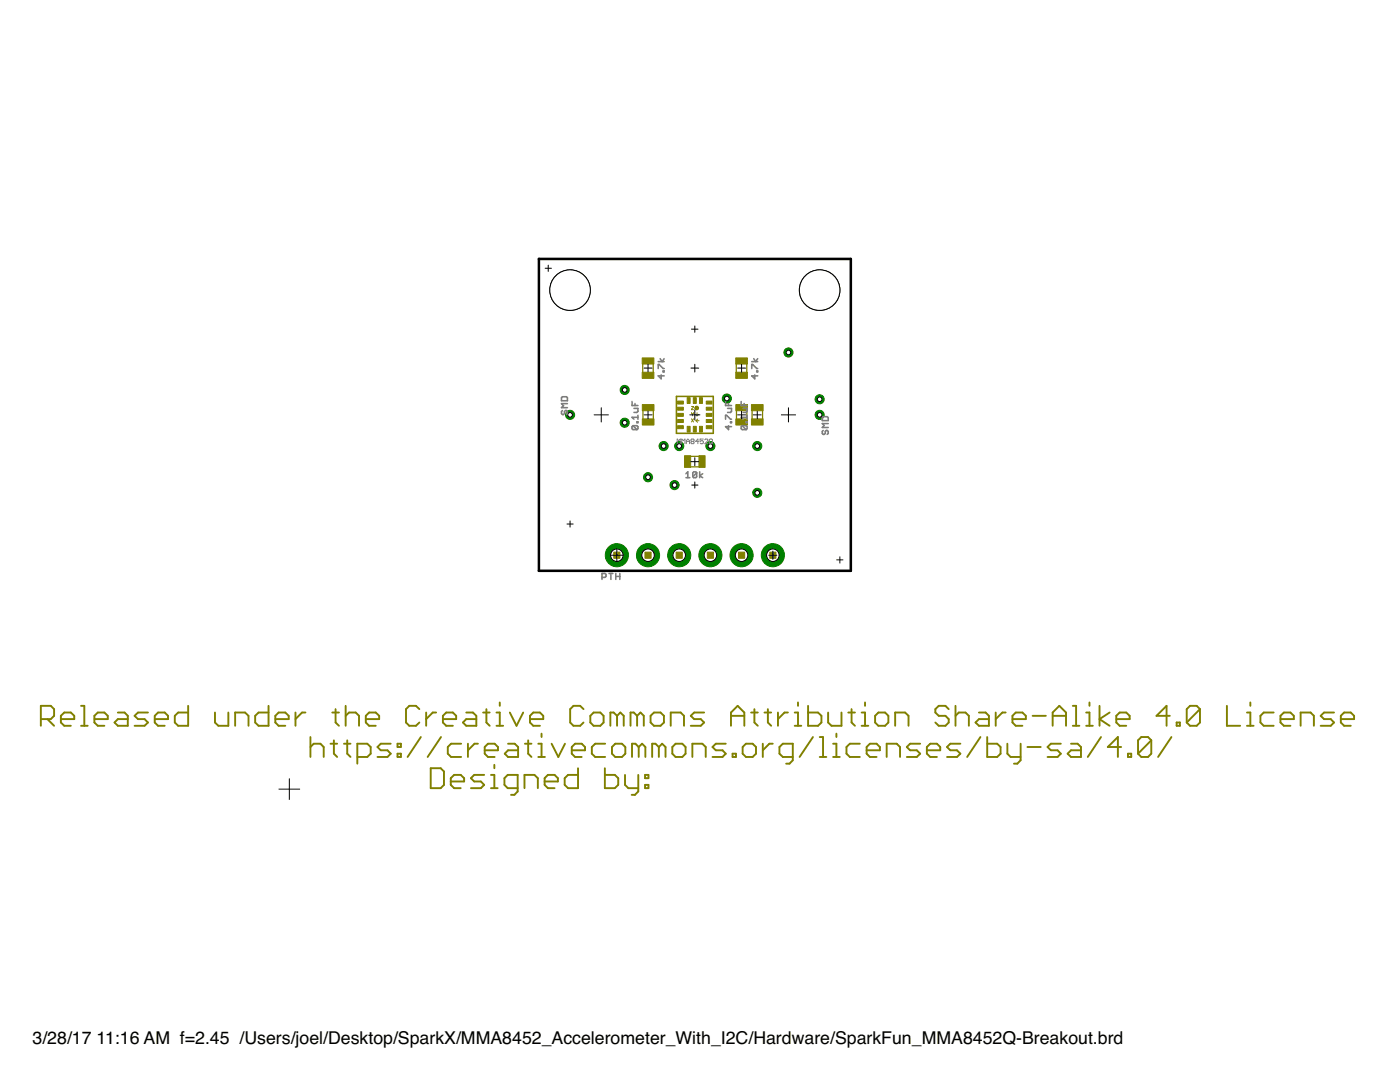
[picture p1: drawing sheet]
<svg xmlns="http://www.w3.org/2000/svg" width="279mm" height="216mm" viewBox="0 0 279 216" stroke-linecap="round" stroke-linejoin="round" font-family="sans-serif">
<defs><g id="words">
<g font-size="3.5">
<text x="6.5" y="208.4">3/28/17</text>
<text x="19.3" y="208.4">11:16 AM f=2.45 /Users/joel/Desktop/SparkX/MMA8452_Accelerometer_With_I2C/Hardware/SparkFun_MMA8452Q-Breakout.brd</text>
</g>
</g></defs>
<path d="M138 65.7h1.3M138.7 65v1.3M138 96.8h1.3M138.7 96.2v1.2M113.2 104.6h1.2M113.8 103.9v1.3" fill="none" stroke="#000" stroke-width=".2"/>
<circle cx="123.1" cy="110.8" r="2.31" fill="#008000" stroke="#008000" stroke-width=".2"/>
<circle cx="123.1" cy="110.8" r="1.25" fill="#fff" stroke="#000" stroke-width=".2"/>
<circle cx="129.3" cy="110.8" r="2.31" fill="#008000" stroke="#008000" stroke-width=".2"/>
<circle cx="129.3" cy="110.8" r="1.25" fill="#fff" stroke="#000" stroke-width=".2"/>
<circle cx="135.6" cy="110.8" r="2.31" fill="#008000" stroke="#008000" stroke-width=".2"/>
<circle cx="135.6" cy="110.8" r="1.25" fill="#fff" stroke="#000" stroke-width=".2"/>
<circle cx="141.8" cy="110.8" r="2.31" fill="#008000" stroke="#008000" stroke-width=".2"/>
<circle cx="141.8" cy="110.8" r="1.25" fill="#fff" stroke="#000" stroke-width=".2"/>
<circle cx="154.2" cy="110.8" r="2.31" fill="#008000" stroke="#008000" stroke-width=".2"/>
<circle cx="154.2" cy="110.8" r="1.25" fill="#fff" stroke="#000" stroke-width=".2"/>
<circle cx="148" cy="110.8" r="2.31" fill="#008000" stroke="#008000" stroke-width=".2"/>
<circle cx="148" cy="110.8" r="1.25" fill="#fff" stroke="#000" stroke-width=".2"/>
<circle cx="141.8" cy="89" r=".91" fill="#008000" stroke="#008000" stroke-width=".2"/>
<circle cx="141.8" cy="89" r=".47" fill="#fff" stroke="#000" stroke-width=".2"/>
<circle cx="145.1" cy="79.5" r=".91" fill="#008000" stroke="#008000" stroke-width=".2"/>
<circle cx="145.1" cy="79.5" r=".47" fill="#fff" stroke="#000" stroke-width=".2"/>
<circle cx="124.7" cy="84.3" r=".91" fill="#008000" stroke="#008000" stroke-width=".2"/>
<circle cx="124.7" cy="84.3" r=".47" fill="#fff" stroke="#000" stroke-width=".2"/>
<circle cx="124.7" cy="77.8" r=".91" fill="#008000" stroke="#008000" stroke-width=".2"/>
<circle cx="124.7" cy="77.8" r=".47" fill="#fff" stroke="#000" stroke-width=".2"/>
<circle cx="151.1" cy="89" r=".91" fill="#008000" stroke="#008000" stroke-width=".2"/>
<circle cx="151.1" cy="89" r=".47" fill="#fff" stroke="#000" stroke-width=".2"/>
<circle cx="132.4" cy="89" r=".91" fill="#008000" stroke="#008000" stroke-width=".2"/>
<circle cx="132.4" cy="89" r=".47" fill="#fff" stroke="#000" stroke-width=".2"/>
<circle cx="151.1" cy="98.3" r=".91" fill="#008000" stroke="#008000" stroke-width=".2"/>
<circle cx="151.1" cy="98.3" r=".47" fill="#fff" stroke="#000" stroke-width=".2"/>
<circle cx="157.4" cy="70.3" r=".91" fill="#008000" stroke="#008000" stroke-width=".2"/>
<circle cx="157.4" cy="70.3" r=".47" fill="#fff" stroke="#000" stroke-width=".2"/>
<circle cx="129.3" cy="95.2" r=".91" fill="#008000" stroke="#008000" stroke-width=".2"/>
<circle cx="129.3" cy="95.2" r=".47" fill="#fff" stroke="#000" stroke-width=".2"/>
<circle cx="163.6" cy="79.7" r=".91" fill="#008000" stroke="#008000" stroke-width=".2"/>
<circle cx="163.6" cy="79.7" r=".47" fill="#fff" stroke="#000" stroke-width=".2"/>
<circle cx="163.6" cy="82.8" r=".91" fill="#008000" stroke="#008000" stroke-width=".2"/>
<circle cx="163.6" cy="82.8" r=".47" fill="#fff" stroke="#000" stroke-width=".2"/>
<circle cx="113.8" cy="82.8" r=".91" fill="#008000" stroke="#008000" stroke-width=".2"/>
<circle cx="113.8" cy="82.8" r=".47" fill="#fff" stroke="#000" stroke-width=".2"/>
<circle cx="135.6" cy="89" r=".91" fill="#008000" stroke="#008000" stroke-width=".2"/>
<circle cx="135.6" cy="89" r=".47" fill="#fff" stroke="#000" stroke-width=".2"/>
<circle cx="134.6" cy="96.8" r=".91" fill="#008000" stroke="#008000" stroke-width=".2"/>
<circle cx="134.6" cy="96.8" r=".47" fill="#fff" stroke="#000" stroke-width=".2"/>
<g fill="none" stroke="#808080" stroke-width=".2">
<path d="M116.3 55.4l-5 5M166.1 55.4l-5 5M135.1 88.5v-.9l.3 .3 .4-.3v.9M136.1 88.5v-.9l.3 .3 .3-.3v.9M137 88.5v-.6l.3-.3 .3 .3v.6M137 88.1h.6M138 88.1h.4M138 88.1l-.1-.2 .1-.3 .5 .2-.1 .3M138 88.1l-.1 .1 .1 .3 .5-.1-.1-.3M139.4 88.1h-.6l.5-.5v.9M140.4 87.6h-.7v.5l.3-.2 .4 .2v.3l-.2 .1-.5-.1M140.7 87.8l.1-.2 .5 .2v.1l-.6 .6h.6"/>
<path d="M141.7 87.6l.5 .2v.6l-.2 .1-.4-.1v-.6zM141.9 88.2l.3 .3"/>
<circle cx="113.8" cy="57.9" r="2.43"/>
<circle cx="163.6" cy="57.9" r="2.43"/>
</g>
<path d="M108.7 79.1v7.4M115.1 75.4h4v1.9M116.6 65.4h6.5v6.5M116.6 65.4l.9 .9M117.5 64.4l-.9 1M122.2 71l.9 .9M124 71l-.9 .9M162.2 75.4h-4v1.9M168.6 79.1v7.4M119.1 88.3v1.8h-4M158.2 88.3v1.8h4" fill="none" stroke="#fff" stroke-width=".63"/>
<g fill="#fff" stroke="#fff" stroke-width=".2">
<path d="M119.2 67.1a1.5 1.5 0 0 1 2.4 .3 1.5 1.5 0 0 1-.9 2.2 1.5 1.5 0 0 1-1.9-1.4h.5a1.07 1.07 0 0 1 1.5-.9 1.07 1.07 0 0 1 .2 1.8 1.07 1.07 0 0 1-1.7-.7v-.2h-.5z" fill-rule="evenodd"/>
<circle cx="120.3" cy="68.2" r=".63"/>
<circle cx="120.7" cy="76.7" r=".84"/>
<circle cx="134" cy="79" r=".44"/>
<circle cx="156.6" cy="88.9" r=".84"/>
</g>
<g fill="none" stroke="#fff" stroke-width=".38">
<path d="M125.4 59.8h1.4M129.1 59.4h-1l-.4 .4v.7l.4 .3h1M131.1 57.1v-2.1l.7 .7 .8-.7v2.1M131.4 59.4h-1.1l-.3 .4v.7l.3 .3h1.1M133.4 57.1v-2.1l.7 .7 .8-.7v2.1M134.6 58.7h.3v2.1M135.7 57.1v-1.4l.7-.7 .7 .7v1.4M135.7 56h1.4M138.4 56h.7M138.4 56l-.4-.3v-.4l.4-.3h.7l.3 .3v.4l-.3 .3M138.4 56l-.4 .4v.3l.4 .4h.7l.3-.4v-.3l-.3-.4M138.4 59.4v1.4"/>
<path d="M139.5 59.4h-.4l-.7 .7M140.3 59.8l.4-.4h.7l.3 .4v.7l-.3 .3h-.7l-.4-.3zM141.7 56h-1.4l1.1-1v2.1M143.3 59.8l-.3-.4h-.4v1.4M143.3 59.8l.4-.4 .3 .4v1M143.3 59.8v1M144 55h-1.4v1l.7-.3h.4l.3 .3v.7l-.3 .4h-.7l-.4-.4M144.9 55.3l.3-.3h.8l.3 .3v.4l-1.4 1.4h1.4M147.2 59.4h.7M147.6 59.1v1.4l.3 .3M151 59.4v1.4M152.1 59.4h-.4l-.7 .7"/>
<path d="M114.1 64.3l1.4 2.1M115.5 64.3l-1.4 2.1M117.2 69.6h1.4v.3l-1.4 1.5v.3h1.4M122.5 73v.4l.7 .7M123.2 74.1v1M123.9 73v.4l-.7 .7M125.4 60.8v-1.4l.7-.7 .7 .7v1.4M132.3 60.1h1.4v-.3l-.4-.4h-.6l-.4 .4v.7l.4 .3h.6M134.6 60.8h.7M135.2 71.1l.4-.1 6.6 .1 .2 .5v3.7l-.1 .4-.5 .2h-6.2l-.4-.1-.3-.5v-3.7zM136.1 60.1h1.4v-.3l-.3-.4h-.7l-.4 .4v.7l.4 .3h.7M144.9 60.1h1.4v-.3l-.3-.4h-.8l-.3 .4v.7l.3 .3h.8"/>
<path d="M148.7 60.1h1.4v-.3l-.3-.4h-.7l-.4 .4v.7l.4 .3h.7M122 103.8h2.2l-2.2 1.4h2.2M122 101.9l.4-.4h1.4l.4 .4v1h-2.2zM122.4 106.1l-.4 .3v.7l.4 .4h1.4l.4-.4v-.7l-.4-.3h-.7v.7M128.3 100.4h1.4l.7 .6-.7 .8h-1.4M129.3 106.4l-.3-.3h-.4l-.3 .3v.7l.3 .4M129.3 103l-.3-.4h-.4l-.3 .4v.7l.3 .4M129.3 106.4l.4-.3h.3l.4 .3v.7l-.4 .4M129.3 103v.3M129.3 106.4v.4M129.3 103l.4-.4h.3l.4 .4v.7l-.4 .4M130 104.8h.4v.4h-.4z"/>
<path d="M134.9 106.1l-.4 .3v.7l.4 .4h.3l.4-.4v-.7l.3-.3h.4l.3 .3v.7l-.3 .4M134.9 103.8h1.4l.3 .3v1.1h-2.1v-1.1zM135.6 101.5v1.4M136.6 101.5h-1.4l-.7 .7 .7 .7h1.4M141.1 106.1l-.4 .3v.7l.4 .4h.3l.4-.4v-.7l.3-.3h.4l.3 .3v.7l-.3 .4M141.1 103.8l-.4 .3v.7l.4 .4h1.4l.3-.4v-.7l-.3-.3M142.8 101.5v1.4h-2.1M146.9 107.1h2.2M146.9 106.8v.7M149.1 104.5v1.5l-1.4-1.5h-.4l-.4 .4v.7l.4 .4M149.1 106.8v.7M153.2 107.1h2.1"/>
<path d="M153.2 106.8v.7M155.3 104.5v1.5M155.3 106.8v.7M155.3 105.3h-2.1l.7 .7"/>
</g>
<g fill="none" stroke="#fff" stroke-width=".2">
<path d="M127.5 62.6h22.4v6.1l-22.4 .1zM127.5 68.2h22.4M127.5 65.9h.5M127.5 64.2h.5M127.5 68.7h22.4M127.5 68.6h22.4M127.5 68.5h22.4M127.5 68.4h22.4M127.5 68.3h22.4M127.5 68.1h.5M127.5 68h.5M127.5 67.9h.5"/>
<path d="M127.5 67.8h.5M127.5 67.7h.5M127.5 67.6h.5M127.5 67.5h.5M127.5 67.4h.5M127.5 67.3h.5M127.5 67.2h.5M127.5 67.1h.5M127.5 67h.5M127.5 66.9h.5M127.5 66.8h.5M127.5 66.7h.5"/>
<path d="M127.5 66.6h.5M127.5 66.5h.5M127.5 66.4h.5M127.5 66.3h.5M127.5 66.2h.5M127.5 66.1h.5M127.5 66h.5M127.5 65.8h.5M127.5 65.7h.5M127.5 65.6h.5M127.5 65.5h.5M127.5 65.4h.5"/>
<path d="M127.5 65.3h.5M127.5 65.2h.5M127.5 65.1h.5M127.5 65h.5M127.5 64.9h.5M127.5 64.8h.5M127.5 64.7h.5M127.5 64.6h.5M127.5 64.5h.5M127.5 64.4h.5M127.5 64.3h.5M127.5 64.1h.5"/>
<path d="M127.5 64h.5M127.5 63.9h.5M127.5 63.8h.5M127.5 63.7h.5M127.5 63.6h.5M127.5 63.5h.5M127.5 63.4h.5M127.5 63.3h.5M127.5 63.2h.5M127.5 63.1h22.4M127.5 63h22.4M127.5 62.9h22.4"/>
<path d="M127.5 62.8h22.4M127.5 62.7h22.4M127.5 62.6h22.4M128 63.1v5.1M129 66.7a1.73 1.73 0 0 0 2 .3M129 66.7h2.3M129.1 66.8h2.1M129.1 66.6h.9M129.1 65.2h.8M129.1 65.2h.7M129.1 65.1h.7M129.1 65l.7 .1"/>
<path d="M129.1 64.9h.7M129.1 64.9v.2M129.1 65v.3M129.1 66.6h.8M129.1 65.3h1.1M129.1 65.2l1 .1M129.1 64.8v.1M129.1 65.3l.1 .1M129.1 65.3l1.3 .1M129.2 66.9h1.9M129.2 66.5h.6M129.2 65.4h1.4"/>
<path d="M129.2 64.7l-.1 .1M129.2 65.4v.2M129.2 65.4l1.5 .1M129.2 66.5h.4M129.2 65.5h1.6M129.2 67h1.9M129.2 66.4h.4M129.2 65.6h1.7M129.2 65.6l1.4 .5 .1 .3M129.3 64.5h2M129.3 64.5l-.1 .2M129.3 66.4h.2"/>
<path d="M129.3 65.6h1.7M129.3 64.5h1.9M129.3 67h1.7M129.3 66.3h.1M129.3 65.6l1.8 .1M129.3 64.4h1.8M129.4 66.3h.1M129.4 66.3l.2 .1M129.4 66.3l-.4 .4M129.4 64.4h1.6M129.4 67h1.6M129.4 65.7h1.7"/>
<path d="M129.5 64.3h1.5M129.5 65.7h1.7M129.5 64.3h1.4M129.5 67.1h1.4M129.5 64.3l.6-.2 .9 .2M129.5 64.3l-.2 .2M129.6 65.8h1.6M129.6 66.4l.4 .2M129.7 64.2h1M129.7 67.1h1.1M129.7 65.8l1.6 .1M129.8 64.9l-.7 .1"/>
<path d="M129.8 65v.1M129.8 64.2h.8M129.8 64.9h-.7M129.8 64.9h.1M129.8 64.9l.3-.2 .7 .2M129.8 65.1l.1 .1M129.8 67.2h.8M129.8 65.9h1.5M129.9 64.8h-.8M129.9 65.2l.9 .3M129.9 64.7l-.8 .1M130 65.9h1.3"/>
<path d="M130 66.6h.5M130.1 64.1h.1M130.2 66h1.1M130.3 66l1 .1M130.4 64.7h.7M130.5 66.6h.8M130.5 66.1h.8M130.5 64.8h.6M130.6 66.6h.7M130.6 66.6h-.1M130.6 66.1h.7M130.6 66.2h.7"/>
<path d="M130.6 64.9h.4M130.7 66.4h.6M130.7 66.3h.7M130.7 66.3h.6M130.7 64.9h.3M130.7 66.4h.1M130.7 66.4l-.1 .2M130.8 64.9h.2M130.8 64.9l.1 .1M130.8 65.5l.3 .2M130.9 65h.1M131 64.9l-.1 .1"/>
<path d="M131 64.3l.3 .2M131.1 65.7l.1 .1M131.1 64.7h-2M131.2 64.6l-2 .1M131.2 66.8l-.2 .2M131.2 64.6h-2M131.2 65.8l.1 .1M131.3 64.5l-2.1 .1M131.3 64.5l-.3 .4M131.3 66.7h-2.3M131.3 66.7l-.1 .1M131.3 66.6l-2.3 .1"/>
<path d="M131.3 65.9v.2M131.3 66.5h-.7M131.3 66.5v.2M131.3 66.1l.1 .2M131.4 66.3l-.1 .2M131.4 66.3h.1M131.9 67.1h.7M131.9 67h.7M131.9 66.9h.7M131.9 66.8h.7M131.9 66.7h.7M131.9 66.6h.7"/>
<path d="M131.9 66.5h.7M131.9 66.4h.7M131.9 66.3h.7M131.9 65.9h2.2M131.9 65.7h2.3M131.9 65.6l2.3 .1M131.9 65.6h.7M131.9 65.5h.7M131.9 65.4h.7M131.9 65.3h.7M131.9 65.2h.7M131.9 65.1h.7"/>
<path d="M131.9 65h.7M131.9 64.9h.7M131.9 64.8h.7M131.9 64.8h2.3M131.9 64.7h2.3M131.9 64.6l2.3 .1M131.9 64.6h2.2M131.9 64.5l2.2 .1M131.9 64.5h2.1M131.9 64.4h2.1M131.9 64.3l2 .1M131.9 64.3h1.9"/>
<path d="M131.9 64.2l1.8 .1M131.9 64.2h1.6M132.6 64.8v.9M133.1 64.8l.4 .1 .1 .3M133.2 64.8h1M133.4 66.3h-1.5M133.4 64.9h.9M133.5 64.9h.8M133.6 65.5h.7M133.6 65.4h.7M133.6 65h.7M133.6 65.3h.7"/>
<path d="M133.6 65.1h.7M133.6 65l.7 .1M133.6 66.2h-1.7M133.6 65.2h.7M133.6 65.2h.1M133.6 65.2a.44 .44 0 0 1-.5 .5M133.7 66.1l-1.8 .1M133.8 66.1h-1.9M133.8 64.3l-.4-.1h-1.5v3l.7-.1v-.8M133.8 64.3l.2 .2M133.9 66l-2 .1M133.9 66l-.8 .3"/>
<path d="M134 66h-2.1M134 64.5l.1 .1M134 65.9l-2.1 .1M134.1 65.8l-2.2 .1M134.1 65.8l-.2 .2M134.1 64.6l.2 .3M134.2 65.8h-2.3M134.2 65.7h-2.3M134.2 65.7l-.1 .1M134.2 65.6h-.8M134.3 65.6h-.8M134.3 64.9v.1"/>
<path d="M134.3 65.5h-.8M134.3 65.5l-.1 .2M134.3 65v.2M134.3 65.2h-.7M134.3 65.2v.3M134.6 67h.7M134.7 66.9h.6M134.7 66.8h.7M134.7 66.7h.7M134.8 66.6h.6M134.8 66.6h.7M134.8 66.5h.7"/>
<path d="M134.9 66.4h.6M135.1 65.9h.6M135.1 65.7h.7M135.2 65.6h.6M135.2 65.6h.7M135.2 67.1l-.7 .1M135.3 67.1h-.7M135.3 65.5h.6M135.3 67l-.7 .1M135.3 65.4h.6M135.3 65.3h.7M135.3 66.9h-.7"/>
<path d="M135.4 66.8h-.7M135.4 65.2h.6M135.4 65.1h.7M135.4 66.6l-.7 .1M135.5 66.5h-.7M135.5 64.9h1.3M135.5 64.9h1.2M135.5 64.8h1.2M135.6 66.4h-.7M135.6 64.8h1.1M135.6 66.3h-.7M135.6 64.7h1.1"/>
<path d="M135.6 66.2h-.7M135.6 64.6h1M135.6 66.1l-.6 .1M135.7 66.1h-.7M135.7 66l-.7 .1M135.7 64.5h.9M135.7 66h-.7M135.7 64.4h.9M135.7 65.9l-.7 .1M135.7 65.9h-.6M135.7 64.3h.8M135.8 64.3h.7"/>
<path d="M135.8 65.8h-.7M135.8 64.2h.7M135.8 64.2h.6l1.3 3h-.7l-.9-2.3-.9 2.3h-.7zM135.8 65.7l-.7 .1M135.8 65.6l-.6 .1M135.9 65.5h-.7M136 65.4h-.7M136.1 65.1h-.7M136.2 65.1h.7M136.2 65h.6M136.2 65.2h.7M136.2 65.2l.7 .1"/>
<path d="M136.3 65.3l.7 .1M136.3 65.3h.6M136.3 65.4h.7M136.3 65.5h.7M136.4 65.6h.7M136.4 65.7h.7M136.5 65.8h.7M136.5 65.9h.7M136.5 65.9l.7 .1M136.5 66h.7M136.6 66l.7 .1M136.6 66.1h.7"/>
<path d="M136.6 66.2h.7M136.7 66.3h.7M136.7 66.3l.7 .1M136.7 66.4h.7M136.7 66.5h.7M136.8 66.5h.7M136.8 64.9l-1.3 .1M136.8 66.6l.7 .1M136.8 66.6h.7M136.8 65h-1.4M136.8 66.7l.8 .1M136.8 66.7h.7"/>
<path d="M136.9 66.8h.7M136.9 66.9h.7M136.9 67h.7M137 67l.7 .1M137 67.1h.7M138.2 67.1h.7M138.2 67h.7M138.2 66.9h.7M138.2 66.8h.7M138.2 66.7h.7M138.2 66.6h.7M138.2 66.5h.7"/>
<path d="M138.2 66.4h.7M138.2 66.3h.7M138.2 66.2h1.9M138.2 66.1l1.9 .1M138.2 66.1h1.9M138.2 65.7h2.3M138.2 65.6h2.4M138.2 65.6h.7M138.2 65.5h.7M138.2 65.4h.7M138.2 65.3h.7M138.2 65.2h.7"/>
<path d="M138.2 65.1h.7M138.2 65h.7M138.2 64.9h.7M138.2 64.8h.7M138.2 64.8h2.4M138.2 64.7h2.4M138.2 64.6l2.4 .1M138.2 64.6h2.3M138.2 64.5l2.3 .1M138.2 64.5h2.3M138.2 64.5h2.2M138.2 64.4h2.2"/>
<path d="M138.2 64.3h2.1M138.2 64.2l1.9 .1M138.2 64.2h1.8M138.9 64.8v.8M139.4 66.3h.8M139.4 66.3l.8 .1M139.5 66.4h.8M139.5 64.8l.4 .1M139.6 66.5h.7M139.6 64.2l.6 .1M139.6 66.5l.8 .1M139.6 66.6h.8"/>
<path d="M139.6 66.6l.8 .1M139.6 64.8h1.1M139.7 66.7h.8M139.7 66.7l.8 .1M139.7 64.2h-1.5v3h.7v-1M139.8 66.8h.7M139.8 66.8l.8 .1M139.8 66.9h.8M139.8 64.9h.9M139.8 67h.9M139.9 67h.8M139.9 67l.8 .1"/>
<path d="M139.9 64.9h.8M139.9 65.4h.8M139.9 64.9l.1 .1M140 67.1h.8M140 67.1l.8 .1M140 65h.7M140 65.3h.7M140 65.1h.7M140 65v.2M140 65.4l-.5 .2M140 65.2h.7M140 65.2h.1"/>
<path d="M140 65.2v.2M140 66.1l.8 1.1h-.8l-.6-1M140.2 66l-2 .1M140.2 64.3l.2 .1M140.3 66h-2.1M140.4 65.9l-2.2 .1M140.4 65.9h-2.2M140.4 64.4l.1 .2M140.4 65.8l-2.2 .1M140.5 65.8h-2.3M140.5 64.6l.2 .3M140.5 65.7h-2.3"/>
<path d="M140.6 65.6h-1M140.6 65.6h-.8M140.7 65.5h-.8M140.7 65.5l-.7 .6M140.7 65.4h-.7M140.7 64.9v.3M140.7 64.9v.1M140.7 65.2l-.7 .1M140.7 65.2h-.7M140.7 65.2v.3M141.3 66h1.9M141.3 67.1h.6"/>
<path d="M141.3 67h.6M141.3 66.9h.6M141.3 66.8h.6M141.3 66.7h.6M141.3 66.6h.6M141.3 66.5h.6M141.3 66.4h.6M141.3 66.3h.6M141.3 65.8l1.8 .1M141.3 65.8h1.7M141.3 65.7h1.7M141.3 65.6l1.6 .1"/>
<path d="M141.3 65.6h1.6M141.3 65.5h1.5M141.3 65.4l1.5 .1M141.3 65.4h.6M141.3 65.3h.6M141.3 65.2h.6M141.3 65.1h.6M141.3 65h.6M141.3 64.9h.6M141.3 64.8h.6M141.3 64.7h.6M141.3 64.6h.6"/>
<path d="M141.3 64.5h.6M141.3 64.4h.6M141.3 64.3h.6M141.3 64.2h.6M142 66.3h-.7M142 66.2h-.7M142.1 66.1l-.8 .1M142.1 66.1h-.8M142.2 66l-.9 .1M142.2 66h-.9M142.2 65.2h.8M142.4 66h.8"/>
<path d="M142.4 66l.8 .1M142.5 66.1h.8M142.5 66.1l.8 .1M142.5 66.2h.8M142.6 66.3h.8M142.6 66.3l.8 .1M142.7 66.4h.8M142.7 66.5h.9M142.8 66.5l.8 .1M142.8 65.4h-.8M142.8 66.6h.8M142.8 66.6l.9 .1"/>
<path d="M142.9 65.3l-.9 .1M142.9 66.7h.8M142.9 65.3h-.8M142.9 66.7l.8 .1M143 66.8h.8M143 65.2l-.9 .1M143 66.8l.8 .1M143 65.2h-.8M143 66.9h.8M143.1 67h.8M143.1 65.9h-1.8M143.1 65.1h-.8"/>
<path d="M143.1 67l.9 .1M143.1 65l-.8 .1M143.1 64.2h.9M143.2 67.1h.8M143.2 65h-.8M143.2 67.1l.8 .1M143.2 64.9l.8-.7h-.8l-1.3 1.3v-1.3h-.6v3h.6v-.9M143.2 64.9l-.5 .5 1.3 1.8h-.8l-.9-1.3-.4 .4M143.2 64.9l-.8 .1M143.3 64.9h-.8M143.4 64.8h-.8M143.4 64.7l-.8 .1"/>
<path d="M143.5 64.7h-.9M143.5 64.6l-.8 .1M143.6 64.6h-.9M143.6 64.5l-.8 .1M143.7 64.5h-.8M143.8 64.4h-.9M143.8 64.3l-.8 .1M143.8 64.3h-.8M143.9 64.2l-.8 .1M144.7 68.2v.6M144.9 63.1v5.1M144.9 68.1h5"/>
<path d="M144.9 68h5M144.9 67.9h5M144.9 67.8h5M144.9 67.7h5M144.9 67.6h5M144.9 67.5h5M144.9 67.4h5M144.9 67.3h5M144.9 67.2h5M144.9 67.1h1.1M144.9 67h1.1M144.9 66.8h1.3"/>
<path d="M144.9 66.6h1.4M144.9 66.4h1.5M144.9 66.3h1.7M144.9 65.8h1.9M144.9 65.6h2.1M144.9 65.6h2M144.9 65.5h2M144.9 65.4h2M144.9 65.4h1.9M144.9 65.3l1.9 .1M144.9 65.3h1.9M144.9 65.2l1.8 .1"/>
<path d="M144.9 65.2h1.8M144.9 65.1h1.7M144.9 65h1.7M144.9 64.9l1.6 .1M144.9 64.9h1.6M144.9 64.8h1.5M144.9 64.7l1.5 .1M144.9 64.7h1.5M144.9 64.6l1.4 .1M144.9 64.6h1.4M144.9 64.5l1.4 .1M144.9 64.5h1.3"/>
<path d="M144.9 64.4h1.3M144.9 64.3l1.2 .1M144.9 64.3h1.2M144.9 64.2l1.1 .1M144.9 64.2h1.1M144.9 64.1h5M144.9 64h5M144.9 63.9h5M144.9 63.8h5M144.9 63.7h5M144.9 63.6h5M144.9 63.5h5"/>
<path d="M144.9 63.4h5M144.9 63.3h5M144.9 63.2h5M146 64.2l1 1.4M146 67.1h-1.1M146 67l-1.1 .1M146.1 67h-1.2M146.1 66.9h-1.2M146.2 66.8l-1.3 .1M146.2 66.7l-1.3 .1M146.3 66.7h-1.4M146.3 66.6l-1.4 .1"/>
<path d="M146.4 66.5l-1.5 .1M146.4 66.5h-1.5M146.5 66.4h-1.6M146.5 66.3l-1.6 .1M146.5 66.3h-1.6M146.6 66.2h-1.7M146.6 66.1l-1.7 .1M146.7 66.1h-1.8M146.7 67.2h1.3M146.7 66l-1.8 .1M146.7 67.1h1.3M146.7 64.2l.7 1 .6-1"/>
<path d="M146.7 66h-1.8M146.8 64.2h1.2M146.8 65.9l-1.9 .1M146.8 67h1.1M146.8 65.9h-1.9M146.8 64.3h1.1M146.9 66.9h1M146.9 64.3h1M146.9 64.4h1M146.9 66.8h.9M146.9 65.8h-2M146.9 65.7l-2 .1"/>
<path d="M146.9 64.5h.9M147 65.7h-2.1M147 64.5h.8M147 65.6l-1.1 1.6M147 66.7h.7M147 64.6h.7M147.1 66.6h.6M147.1 66.5h.5M147.1 64.7h.6M147.1 64.7h.5M147.2 66.4l.4 .1M147.2 64.8h.4"/>
<path d="M147.2 66.4h.4M147.2 64.9h.4M147.2 66.4h.3M147.2 64.9h.3M147.3 66.3h.2M147.3 66.3h.1M147.3 65h.2M147.3 66.2h.1M147.3 65h.1M147.3 65.1h.1M147.4 66.1l.6 1.1M147.4 66.1l-.7 1.1"/>
<path d="M147.8 65.6l1 1.6M147.8 65.6h2.1M147.8 65.7h2.1M147.8 65.5h2.1M147.9 65.8h2M147.9 65.4h2M147.9 65.9h2M148 65.9h1.9M148 65.3h1.9M148 66h1.9M148.1 65.2h1.8M148.1 66.1h1.8"/>
<path d="M148.1 65.1h1.8M148.1 66.2h1.8M148.2 65h1.7M148.2 66.3h1.7M148.3 64.9h1.6M148.3 66.4h1.6M148.3 64.8h1.6M148.3 66.5h1.6M148.4 64.8h1.5M148.4 66.5h1.5M148.4 64.7h1.5M148.4 66.6h1.5"/>
<path d="M148.5 64.6h1.4M148.5 66.7h1.4M148.5 64.5h1.4M148.5 66.8h1.4M148.6 64.5h1.3M148.6 66.8h1.3M148.6 64.4h1.3M148.6 66.9h1.3M148.7 67h1.2M148.7 64.3h1.2M148.7 64.2h1.2M148.8 67.1h1.1"/>
<path d="M148.8 64.2l-1 1.4M149.9 63.1l-22.4 .1M149.9 64.2h-5"/>
</g>
<path d="M136.6 79.1h-1.6v.4M140.7 79.1h1.6v.4M135 86.1v.4h1.6M142.3 86.1v.4h-1.6" fill="none" stroke="#fff" stroke-width=".44"/>
<path d="M128.3 72.6v1.7M130.4 72.6v1.7M146.9 72.6v1.7M149 72.6v1.7M128.3 81.9v1.8M130.4 81.9v1.8M137.8 91.1h1.8M137.8 93.2h1.8M147 81.9v1.8M149.1 81.9v1.8M150.1 81.9v1.8M152.2 81.9v1.8" fill="none" stroke="#808000" stroke-width=".25"/>
<g fill="#808000" stroke="#808000" stroke-width=".2">
<path d="M146.8 74.3h2.4v1.2h-2.4z"/>
<path d="M146.8 71.4h2.4v1.2h-2.4z"/>
<path d="M128.2 74.3h2.3v1.2h-2.3z"/>
<path d="M128.2 71.4h2.3v1.2h-2.3z"/>
<path d="M141.2 110.2h1.2v1.2h-1.2z"/>
<path d="M134.9 110.2h1.3v1.2h-1.3z"/>
<path d="M128.7 110.2h1.2v1.2h-1.2z"/>
<path d="M122.5 110.2h1.2v1.2h-1.2z"/>
<path d="M147.4 110.2h1.2v1.2h-1.2z"/>
<path d="M153.6 110.2h1.3v1.2h-1.3z"/>
<path d="M150 80.7h2.3v1.3h-2.3z"/>
<path d="M150 83.6h2.3v1.2h-2.3z"/>
<path d="M146.9 80.7h2.3v1.3h-2.3z"/>
<path d="M146.9 83.6h2.3v1.2h-2.3z"/>
<path d="M128.2 80.7h2.3v1.3h-2.3z"/>
<path d="M128.2 83.6h2.3v1.2h-2.3z"/>
<path d="M138.4 85.1h.6v1.1h-.6z"/>
<path d="M139.6 85.1h.6v1.1h-.6z"/>
<path d="M137.1 85.1h.6v1.1h-.6z"/>
<path d="M138.4 79.4h.6v1.1h-.6z"/>
<path d="M139.6 79.4h.6v1.1h-.6z"/>
<path d="M137.1 79.4h.6v1.1h-.6z"/>
<path d="M135.2 82.5h1.2v.6h-1.2z"/>
<path d="M135.2 81.3h1.2v.6h-1.2z"/>
<path d="M135.2 80h1.2v.6h-1.2z"/>
<path d="M135.2 83.7h1.2v.6h-1.2z"/>
<path d="M135.2 84.9h1.2v.6h-1.2z"/>
<path d="M140.9 82.5h1.2v.6h-1.2z"/>
<path d="M140.9 81.3h1.2v.6h-1.2z"/>
<path d="M140.9 80h1.2v.6h-1.2z"/>
<path d="M140.9 83.7h1.2v.6h-1.2z"/>
<path d="M140.9 84.9h1.2v.6h-1.2z"/>
<path d="M136.6 90.9h1.2v2.4h-1.2z"/>
<path d="M139.5 90.9h1.2v2.4h-1.2z"/>
</g>
<g fill="none" stroke="#808000" stroke-width=".38">
<path d="M8.1 143.5h2l.7-.7v-1.3l-.7-.7h-2v4M9.5 143.5l1.3 1.3M12.1 143.5h2.7v-.7l-.7-.6h-1.3l-.7 .6v1.4l.7 .6h1.3M16.2 140.8h.6v4M16.2 144.8h1.3M18.8 143.5h2.7v-.7l-.7-.6h-1.3l-.7 .6v1.4l.7 .6h1.3M23.5 142.2h1.3l.7 .6v2h-2l-.6-.6 .6-.7h2M29.5 142.2h-2l-.6 .6 .6 .7h1.4l.6 .7-.6 .6h-2M30.9 143.5h2.6v-.7l-.6-.6h-1.4l-.6 .6v1.4l.6 .6h1.4M37.5 140.8v4h-1.9l-.7-.6v-1.4l.7-.6h1.9M42.9 142.2v2l.7 .6h2v-2.6M46.9 144.8v-2.6h2l.7 .6v2"/>
<path d="M53.6 140.8v4h-2l-.7-.6v-1.4l.7-.6h2M54.9 143.5h2.7v-.7l-.7-.6h-1.3l-.7 .6v1.4l.7 .6h1.3M59 142.2v2.6M61 142.2h-.7l-1.3 1.3M62 147.1v3.9M62 149.1l.6-.7h1.3l.7 .7v1.9M66 148.4h1.3M66.3 142.2h1.3M66.6 147.7v2.7l.7 .6M67 141.5v2.7l.6 .6M68.6 148.4h1.4M69 142.8l.7-.6h1.3l.6 .6v2"/>
<path d="M69 140.8v4M69.3 147.7v2.7l.7 .6M71.3 151h2l.7-.6v-1.3l-.7-.7h-2v4M73 143.5h2.7v-.7l-.7-.6h-1.3l-.7 .6v1.4l.7 .6h1.3M78 148.4h-2l-.7 .7 .7 .6h1.3l.7 .7-.7 .6h-2M79.3 148.4h.7v.7h-.7zM79.3 150.4h.7v.6h-.7zM83.7 141.5l-.7-.7h-1.3l-.7 .7v2.7l.7 .6h1.3l.7-.6M84 147.1l-2.7 3.9M85 142.2v2.6M86 153.3h1.9l.7 .6v2.7l-.7 .7h-1.9zM87 142.2h-.6l-1.4 1.3"/>
<path d="M88 147.1l-2.7 3.9M88.4 143.5h2.6v-.7l-.6-.6h-1.4l-.6 .6v1.4l.6 .6h1.4M90 155.9h2.6v-.6l-.7-.7h-1.3l-.6 .7v1.3l.6 .7h1.3M92 148.4h-2l-.6 .7v1.3l.6 .6h2M93 142.2h1.4l.7 .6v2h-2.1l-.6-.6 .6-.7h2.1M93.4 148.4v2.6M95.4 148.4h-.7l-1.3 1.3M96.4 142.2h1.3M96.6 154.6h-2l-.6 .7 .6 .6h1.4l.6 .7-.6 .7h-2M96.7 149.7h2.7v-.6l-.7-.7h-1.3l-.7 .7v1.3l.7 .6h1.3M97.1 141.5v2.7l.6 .6M98 157.3h1.3"/>
<path d="M98 154.6h.7v2.7M98.7 152.6v.7M99.1 144.8h1.3M99.1 142.2h.6v2.6M99.7 140.2v.6M101.4 148.4h1.3l.7 .7v1.9h-2l-.7-.6 .7-.7h2M101.7 142.2l1.4 2.6 1.3-2.6M103.3 157.3h-2l-.6-.7v-1.3l.6-.7h2v3.3l-.6 .7h-.7M104.7 157.3v-2.7h2l.6 .7v2M104.8 148.4h1.3M105.4 147.7v2.7l.7 .6M105.8 143.5h2.6v-.7l-.6-.6h-1.4l-.6 .6v1.4l.6 .6h1.4"/>
<path d="M107.4 148.4h.7v2.6M107.4 151h1.4M108.1 146.4v.7M108.7 155.9h2.6v-.6l-.6-.7h-1.4l-.6 .7v1.3l.6 .7h1.4M110.1 148.4l1.3 2.6 1.4-2.6M114.1 149.7h2.7v-.6l-.7-.7h-1.3l-.7 .7v1.3l.7 .6h1.3M115.4 153.3v4h-2l-.7-.7v-1.3l.7-.7h2M116.5 141.5l-.7-.7h-1.4l-.6 .7v2.7l.6 .6h1.4l.7-.6M118.5 142.2h1.3l.7 .6v1.4l-.7 .6h-1.3l-.7-.6v-1.4zM120.7 153.3v4h2l.7-.7v-1.3l-.7-.7h-2M120.8 148.4h-2l-.7 .7v1.3l.7 .6h2M122.8 148.4h1.3l.7 .7v1.3l-.7 .6h-1.3l-.7-.6v-1.3z"/>
<path d="M123.1 142.8l-.6-.6h-.7v2.6M123.1 142.8v2M123.1 142.8l.7-.6 .7 .6v2M124.7 154.6v2l.7 .7h2M127.1 142.8l-.6-.6h-.7v2.6M127.1 142.8v2M127.1 142.8l.7-.6 .7 .6v2M127.4 154.6v3.3l-.7 .7h-.6M127.5 149.1l.6-.7 .7 .7v1.9M127.5 149.1l-.7-.7h-.7v2.6M127.5 149.1v1.9M128.7 156.6h.7v.7h-.7z"/>
<path d="M128.7 154.6h.7v.7h-.7zM129.8 142.8l.7-.6h1.3l.7 .6v1.4l-.7 .6h-1.3l-.7-.6zM131.5 149.1l-.7-.7h-.6v2.6M131.5 149.1v1.9M131.5 149.1l.6-.7 .7 .7v1.9M133.9 144.8v-2.6h1.9l.7 .6v2M134.8 148.4h1.4l.6 .7v1.3l-.6 .6h-1.4l-.6-.6v-1.3zM138.2 151v-2.6h2l.6 .7v1.9M140.5 142.2h-2l-.6 .6 .6 .7h1.3l.7 .7-.7 .6h-1.9M144.8 148.4h-1.9l-.7 .7 .7 .6h1.3l.6 .7-.6 .6h-2M145.9 144.8v-2.6l1.3-1.4 1.3 1.4v2.6M145.9 142.8h2.6"/>
<path d="M146.2 150.4h.7v.6h-.7zM148.9 148.4h1.3l.7 .7v1.3l-.7 .6h-1.3l-.7-.6v-1.3zM149.9 142.2h1.3M150.6 141.5v2.7l.6 .6M152.2 148.4v2.6M152.6 142.2h1.3M153.2 141.5v2.7l.7 .6M154.2 148.4h-.7l-1.3 1.3M155.3 142.2v2.6M157.2 142.2h-.6l-1.3 1.3M158.2 151h-2l-.6-.6v-1.3l.6-.7h2v3.3l-.6 .7h-.7M158.6 144.8h1.3"/>
<path d="M158.6 142.2h.7v2.6M159.3 140.2v.6M161.3 140.8v4h2l.6-.6v-1.4l-.6-.6h-2M162.2 147.1l-2.6 3.9M163.6 151h1.3M163.6 147.1h.7v3.9M165.3 142.2v2l.6 .6h2v-2.6M166.3 148.4h.6v2.6M166.3 151h1.3M166.9 146.4v.7M169.3 142.2h1.3M169.9 141.5v2.7l.7 .6"/>
<path d="M171.6 148.4h-2l-.7 .7v1.3l.7 .6h2M172 144.8h1.3M172 142.2h.6v2.6M172.6 140.2v.6M173 149.7h2.6v-.6l-.7-.7h-1.3l-.6 .7v1.3l.6 .6h1.3M175.3 142.2h1.3l.7 .6v1.4l-.7 .6h-1.3l-.7-.6v-1.4zM177 151v-2.6h2l.6 .7v1.9M178.6 144.8v-2.6h2l.7 .6v2M183.6 148.4h-2l-.6 .7 .6 .6h1.4l.6 .7-.6 .6h-2M185 149.7h2.6v-.6l-.6-.7h-1.3l-.7 .7v1.3l.7 .6h1.3M189.3 141.5l-.6-.7h-1.4l-.6 .7v.7l.6 .6h1.4l.6 .7v.7l-.6 .6h-1.4l-.6-.6M190.7 142.8l.6-.6h1.4l.7 .6v2"/>
<path d="M190.7 140.8v4M191.7 148.4h-2l-.7 .7 .7 .6h1.3l.7 .7-.7 .6h-2M195.4 142.2h1.3l.7 .6v2h-2l-.7-.6 .7-.7h2M195.7 147.1l-2.7 3.9M197 147.1v3.9h2l.7-.6v-1.3l-.7-.7h-2M198.7 142.2v2.6M200.7 142.2h-.7l-1.3 1.3M201 148.4v2l.7 .6h2M202.1 143.5h2.6v-.7l-.7-.6h-1.3l-.6 .6v1.4l.6 .6h1.3M203.7 148.4v3.3l-.7 .7h-.6M205 149.1h2.7M206.1 142.8h2.6"/>
<path d="M210.1 142.8h2.6M210.1 144.8v-2.6l1.3-1.4 1.3 1.4v2.6M211.7 148.4h-2l-.6 .7 .6 .6h1.4l.6 .7-.6 .6h-2M213.7 148.4h1.4l.6 .7v1.9h-2l-.6-.6 .6-.7h2M214.1 140.8h.7v4M214.1 144.8h1.3M216.8 144.8h1.3M216.8 142.2h.6v2.6M217.4 140.2v.6M219.4 140.8v4M219.7 147.1l-2.6 3.9M221.4 142.2l-2 1.3 2 1.3"/>
<path d="M222.8 143.5h2.6v-.7l-.6-.6h-1.3l-.7 .6v1.4l.7 .6h1.3M223.8 149.1h-2.7l2-2v3.9M225.1 150.4h.7v.6h-.7zM229.8 147.7v2.7l-.7 .6h-1.3l-.7-.6M229.8 147.7l-.7-.6h-1.3l-.7 .6v2.7M229.8 147.7l-2.7 2.7M233.5 142.8h-2.7l2-2v4M233.8 147.1l-2.7 3.9M234.8 144.2h.7v.6h-.7zM239.5 141.5l-.7-.7h-1.3l-.7 .7v2.7M239.5 141.5v2.7l-.7 .6h-1.3l-.7-.6M239.5 141.5l-2.7 2.7"/>
<path d="M244.9 140.8v4h2.6M248.9 144.8h1.3M248.9 142.2h.6v2.6M249.5 140.2v.6M254.2 142.2h-2l-.7 .6v1.4l.7 .6h2M255.5 143.5h2.7v-.7l-.7-.6h-1.3l-.7 .6v1.4l.7 .6h1.3M259.6 144.8v-2.6h2l.6 .6v2M266.2 142.2h-2l-.6 .6 .6 .7h1.4l.6 .7-.6 .6h-2M267.6 143.5h2.6v-.7l-.6-.6h-1.4l-.6 .6v1.4l.6 .6h1.4"/>
</g>
<g fill="#808000" stroke="#808000" stroke-width=".2">
<path d="M138.8 81.1a.37 .37 0 0 1 .6 .1 .37 .37 0 0 1-.3 .6 .37 .37 0 0 1-.4-.4h.1a.25 .25 0 0 1 .3-.2 .25 .25 0 0 1 .2 .3 .25 .25 0 0 1-.4 .1l-.2-.2z" fill-rule="evenodd"/>
<circle cx="139" cy="81.4" r=".12"/>
</g>
<path d="M135 79.1h7.3v7.4h-7.3z" fill="none" stroke="#808000" stroke-width=".32"/>
<path d="M138 83.6l.4 .6M138 81.1h.4l-.4 .5v.1h.4M138 82.3l.2 .4M138.2 82.7v.3M138.4 83.6l-.4 .6M138.4 82.3l-.2 .4M138.8 82.7l.3 .3M138.9 83.9h.6M138.9 83.9l.3 .4M139.1 82.4v.6M139.2 83.6l-.3 .3M139.4 82.7l-.3 .3" fill="none" stroke="#808000" stroke-width=".2"/>
<g fill="none" stroke="#808080" stroke-width=".32">
<path d="M112.2 79.2h.9l.1 .2v.6h-1.1v-.6zM131.4 73.5v-.8h.2l.7 .8h.2M131.4 72.2h1.1M131.7 71.6l.4 .6 .4-.6M132 74.8v.8l-.6-.6h1.1M132.3 74h.2v.2h-.2zM150 73.5v-.8h.2l.8 .8h.2M150 72.2h1.2M150.4 71.6l.4 .6 .4-.6M150.6 74.8v.8l-.6-.6h1.2M151 74h.2v.2h-.2zM112.2 81.9l-.1 .2v.4l.1 .2 .4-.2v-.4l.2-.2 .4 .2v.4l-.1 .2"/>
<path d="M113.2 80.5h-1.1l.4 .4-.4 .4h1.1M126.1 80.1v.8h1.2M126.3 84.9l-.2 .2v.4l.2 .2h.8M126.3 84.9h.8l.2 .2v.4l-.2 .2M126.3 84.9l.8 .8M126.5 81.5h.8v.6l-.2 .2h-.6M126.7 80.5v.4M127.1 84.2h.2v.1h-.2zM127.3 83.3h-1.2l.4 .4M127.3 82.9v.8M136.9 94.5l.4-.4v1.2M136.9 95.3h.8"/>
<path d="M139 94.3v.8l-.1 .2h-.4l-.2-.2M139 94.3l-.1-.2h-.4l-.2 .2v.8M139 94.3l-.7 .8M139.6 94.1v1.2M140.2 94.5l-.6 .4 .6 .4M144.8 80.1v.8h1.2M144.8 83.7v-.8h.2l.8 .8h.2M145.2 81.5h.8v.6l-.2 .2h-.6M145.4 84.9v.8l-.6-.6h1.2M145.4 80.5v.4M145.8 84.2h.2v.1h-.2zM147.9 80.1v.8h1.2"/>
<path d="M148.1 84.9l-.2 .2v.4l.2 .2h.8M148.1 84.9h.8l.2 .2v.4l-.2 .2M148.1 84.9l.8 .8M148.3 81.5h.8v.6l-.2 .2h-.6M148.5 80.5v.4M148.9 84.2h.2v.1h-.2zM149.1 82.9v.8M149.1 83.3h-1.2l.4 .4M164.3 85.9l-.2 .2v.4l.2 .2 .4-.2v-.4l.2-.2 .4 .2v.4l-.2 .2M164.3 83.1h.8l.2 .2v.6h-1.2v-.6zM165.3 84.5h-1.2l.4 .4-.4 .4h1.2M120.1 115.2h.6l.2-.2v-.4l-.2-.2h-.6v1.2"/>
<path d="M121.5 114.4h.8M121.9 114.4v1.2M122.9 114.4v1.2M122.9 115h.8M123.7 114.4v1.2"/>
</g>
<g fill="none" stroke="#000" stroke-width=".2">
<path d="M108.8 53.5h1.2M109.4 52.9v1.3M112.4 57.9h2.8M113.8 56.5v2.8M162.2 57.9h2.8M163.6 56.5v2.8M128.5 73.4h1.6M129.3 72.7v1.6M137.9 73.4h1.5M138 65.7h1.3M138.7 65v1.3M138.7 72.7v1.5"/>
<path d="M147.2 73.4h1.6M148 72.7v1.6M118.6 82.8h2.8M120 81.4v2.8M128.5 82.8h1.6M129.3 82v1.6M137.7 82.8h2M137.9 92.1h1.6M138.7 81.8v2M138.7 91.3v1.6M147.2 82.8h1.6M148 82v1.6"/>
<path d="M150.3 82.8h1.6M151.1 82v1.6M155.9 82.8h2.9M157.4 81.4v2.8M121.9 110.8h2.4M123.1 109.6v2.4M153.4 110.8h1.6M154.2 110v1.6M167 111.7h1.2M167.6 111.1v1.3M55.7 157.5h4.1M57.7 155.4v4.1"/>
<circle cx="113.8" cy="57.9" r="4"/>
</g>
<path d="M107.5 51.7h62.3v62.2h-62.3z" fill="none" stroke="#000" stroke-width=".51"/>
<circle cx="113.8" cy="57.9" r="4" fill="#fff" stroke="#000" stroke-width=".2"/>
<circle cx="163.6" cy="57.9" r="4" fill="none" stroke="#000" stroke-width=".2"/>
<circle cx="163.6" cy="57.9" r="4" fill="#fff" stroke="#000" stroke-width=".2"/>
<use href="#words"/>
</svg>
